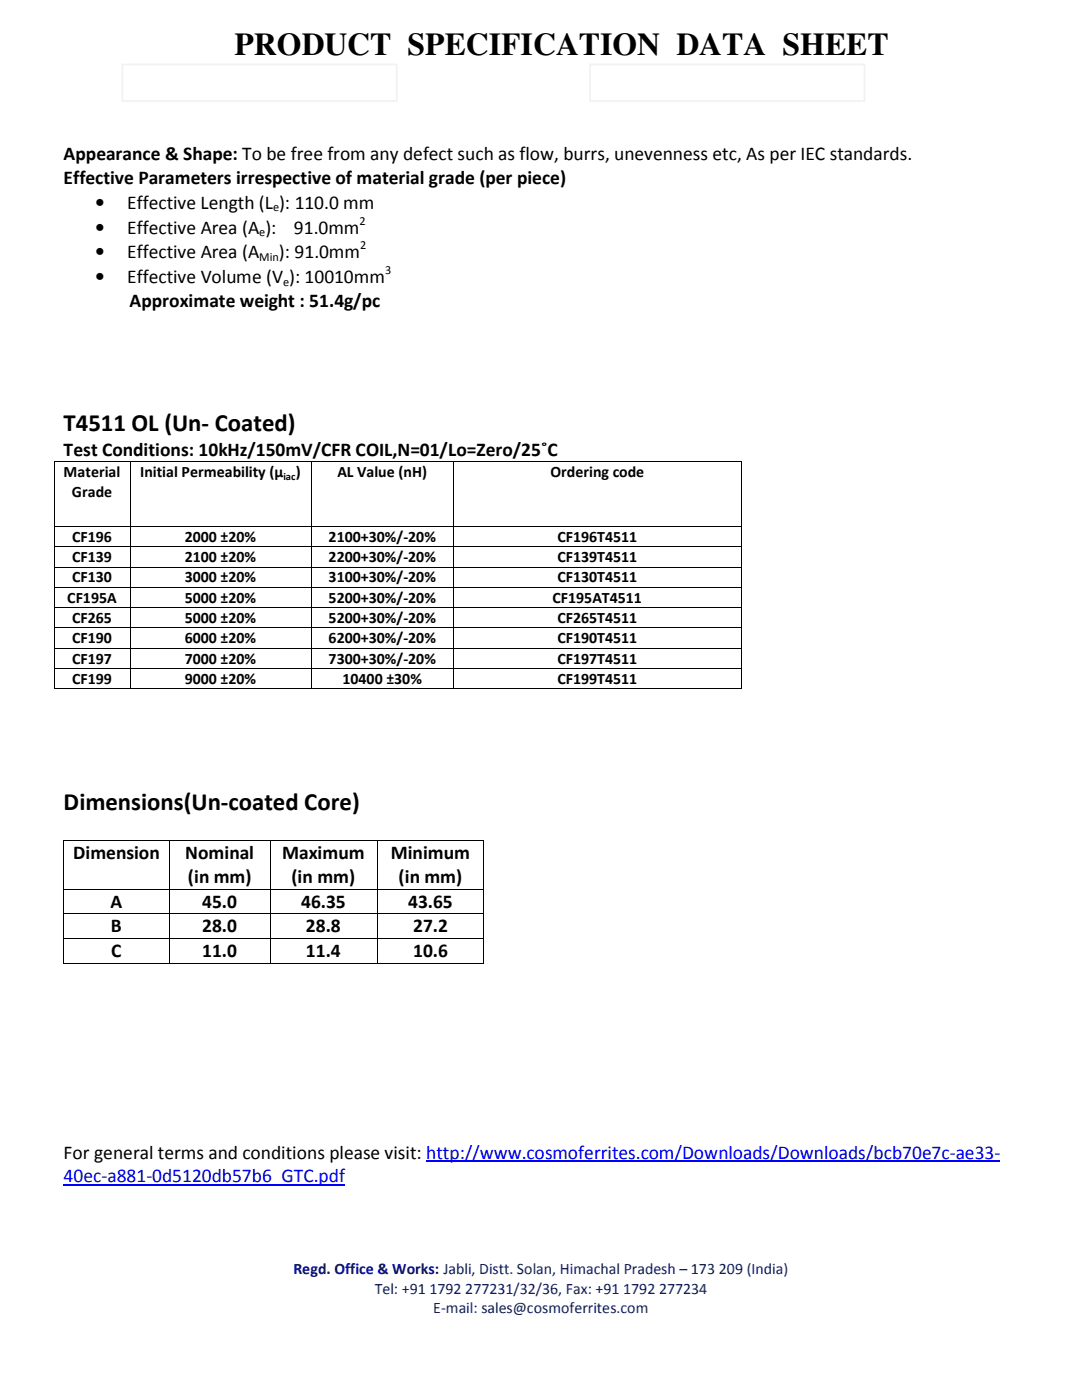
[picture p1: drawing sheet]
<svg xmlns="http://www.w3.org/2000/svg" width="216mm" height="279mm" viewBox="0 0 216 279" stroke-linecap="round" stroke-linejoin="round" font-family="sans-serif">
<defs><g id="words">
<text font-size="6.3" x="46.8" y="10.9">PRODUCT SPECIFICATION DATA SHEET</text>
<g font-size="5">
<text x="12.7" y="86">T4511 OL (Un- Coated)</text>
<text x="12.7" y="161.6">Dimensions(Un-coated Core)</text>
</g>
<g font-size="3.9">
<text x="12.7" y="32">Appearance &amp; Shape: To be free from any defect such as flow, burrs, unevenness etc, As per IEC standards.</text>
<text x="12.7" y="36.7">Effective Parameters irrespective of material grade (per piece)</text>
<text x="19" y="41.7">•</text>
<text x="25.4" y="41.7">Effective Length (L ): 110.0 mm</text>
<text x="19.1" y="46.6">•</text>
<text x="25.4" y="46.6">Effective Area (A ):</text>
<text x="58.6" y="46.6">91.0mm</text>
<text x="19" y="51.6">•</text>
<text x="25.4" y="51.6">Effective Area (A</text>
<text x="55.7" y="51.6">): 91.0mm</text>
<text x="19.1" y="56.5">•</text>
<text x="25.4" y="56.5">Effective Volume (V ): 10010mm</text>
<text x="25.9" y="61.2">Approximate weight : 51.4g/pc</text>
<text x="12.7" y="90.9">Test Conditions: 10kHz/150mV/CFR COIL,N=01/Lo=Zero/25˚C</text>
<text x="14.6" y="171.5">Dimension</text>
<text x="37" y="171.5">Nominal</text>
<text x="56.3" y="171.5">Maximum</text>
<text x="78" y="171.5">Minimum</text>
<text x="37.5" y="176.2">(in mm)</text>
<text x="58.2" y="176.2">(in mm)</text>
<text x="79.5" y="176.2">(in mm)</text>
<text x="22.1" y="181.1">A</text>
<text x="40.3" y="181.1">45.0</text>
<text x="60.1" y="181.1">46.35</text>
<text x="81.4" y="181.1">43.65</text>
<text x="22.1" y="186.1">B</text>
<text x="22.2" y="191">C</text>
<text x="40.3" y="186.1">28.0</text>
<text x="40.3" y="191">11.0</text>
<text x="61" y="186.1">28.8</text>
<text x="61" y="191">11.4</text>
<text x="82.4" y="186.1">27.2</text>
<text x="82.4" y="191">10.6</text>
<text x="12.7" y="231.2">For general terms and conditions please visit: http://www.cosmoferrites.com/Downloads/Downloads/bcb70e7c-ae33-</text>
</g>
<text font-size="3.9" fill="#00f" x="12.7" y="236">40ec-a881-0d5120db57b6_GTC.pdf</text>
<g font-size="3.2">
<text x="12.7" y="95.2">Material</text>
<text x="28" y="95.2">Initial Permeability (µ</text>
<text x="59" y="95.2">)</text>
<text x="67.3" y="95.2">AL Value (nH)</text>
<text x="109.8" y="95.2">Ordering code</text>
<text x="14.4" y="99.1">Grade</text>
<text x="14.4" y="108.1">CF196</text>
<text x="14.4" y="112.2">CF139</text>
<text x="36.9" y="108.1">2000 ±20%</text>
<text x="36.9" y="112.2">2100 ±20%</text>
<text x="65.6" y="108.1">2100+30%/-20%</text>
<text x="65.6" y="112.2">2200+30%/-20%</text>
<text x="111.2" y="108.1">CF196T4511</text>
<text x="111.2" y="112.2">CF139T4511</text>
<text x="14.4" y="116.2">CF130</text>
<text x="36.9" y="116.2">3000 ±20%</text>
<text x="65.6" y="116.2">3100+30%/-20%</text>
<text x="111.2" y="116.2">CF130T4511</text>
<text x="13.4" y="120.3">CF195A</text>
<text x="14.4" y="124.3">CF265</text>
<text x="36.9" y="124.3">5000 ±20%</text>
<text x="36.9" y="120.3">5000 ±20%</text>
<text x="65.6" y="124.3">5200+30%/-20%</text>
<text x="65.6" y="120.3">5200+30%/-20%</text>
<text x="110.2" y="120.3">CF195AT4511</text>
<text x="111.2" y="124.3">CF265T4511</text>
<text x="14.4" y="128.4">CF190</text>
<text x="36.9" y="128.4">6000 ±20%</text>
<text x="65.6" y="128.4">6200+30%/-20%</text>
<text x="111.2" y="128.4">CF190T4511</text>
<text x="14.4" y="132.5">CF197</text>
<text x="14.4" y="136.5">CF199</text>
<text x="36.9" y="132.5">7000 ±20%</text>
<text x="36.9" y="136.5">9000 ±20%</text>
<text x="65.6" y="132.5">7300+30%/-20%</text>
<text x="68.3" y="136.5">10400 ±30%</text>
<text x="111.2" y="136.5">CF199T4511</text>
<text x="111.2" y="132.5">CF197T4511</text>
</g>
<text font-size="3.2" fill="#000080" x="58.5" y="254.3">Regd. Office &amp; Works: Jabli, Distt. Solan, Himachal Pradesh – 173 209 (India)</text>
<g font-size="3.2" fill="#002060">
<text x="74.8" y="258.1">Tel: +91 1792 277231/32/36, Fax: +91 1792 277234</text>
<text x="86.4" y="262">E-mail: sales@cosmoferrites.com</text>
</g>
<g font-size="2.5">
<text x="51.7" y="47.2">e</text>
<text x="54.5" y="42.2">e</text>
<text x="71.8" y="44.8">2</text>
<text x="51.7" y="52.1">Min</text>
<text x="71.8" y="49.8">2</text>
<text x="56.5" y="57">e</text>
<text x="76.8" y="54.7">3</text>
</g>
<text font-size="2.1" x="56.6" y="95.8">iac</text>
</g></defs>
<g fill="#000">
<path d="M10.7 92h.2v.2h-.2zM25.9 92h.1v.2h-.1zM62 92h.2v.2h-.2zM90.4 92h.2v.2h-.2zM147.9 92h.1v.2h-.1zM10.7 104.9h.2v.2h-.2zM10.7 109h.2v.2h-.2zM10.7 113.1h.2v.1h-.2zM10.7 117.1h.2v.2h-.2zM25.9 104.9h.1v.2h-.1zM25.9 109h.1v.2h-.1zM25.9 113.1h.1v.1h-.1z"/>
<path d="M25.9 117.1h.1v.2h-.1zM62 104.9h.2v.2h-.2zM62 109h.2v.2h-.2zM62 113.1h.2v.1h-.2zM62 117.1h.2v.2h-.2zM90.4 104.9h.2v.2h-.2zM90.4 109h.2v.2h-.2zM90.4 113.1h.2v.1h-.2zM90.4 117.1h.2v.2h-.2zM147.9 104.9h.1v.2h-.1zM147.9 109h.1v.2h-.1zM147.9 113.1h.1v.1h-.1z"/>
<path d="M147.9 117.1h.1v.2h-.1zM10.7 121.2h.2v.1h-.2zM10.7 125.2h.2v.2h-.2zM10.7 129.3h.2v.2h-.2zM10.7 133.3h.2v.2h-.2zM10.7 137.4h.2v.1h-.2zM25.9 121.2h.1v.1h-.1zM25.9 125.2h.1v.2h-.1zM25.9 129.3h.1v.2h-.1zM25.9 133.3h.1v.2h-.1zM25.9 137.4h.1v.1h-.1zM62 121.2h.2v.1h-.2z"/>
<path d="M62 125.2h.2v.2h-.2zM62 129.3h.2v.2h-.2zM62 133.3h.2v.2h-.2zM62 137.4h.2v.1h-.2zM90.4 121.2h.2v.1h-.2zM90.4 125.2h.2v.2h-.2zM90.4 129.3h.2v.2h-.2zM90.4 133.3h.2v.2h-.2zM90.4 137.4h.2v.1h-.2zM147.9 121.2h.1v.1h-.1zM147.9 125.2h.1v.2h-.1zM147.9 129.3h.1v.2h-.1z"/>
<path d="M147.9 133.3h.1v.2h-.1zM147.9 137.4h.1v.1h-.1zM12.6 167.7h.2v.2h-.2zM12.6 177.3h.2v.2h-.2zM33.7 167.7h.2v.2h-.2zM33.7 177.3h.2v.2h-.2zM53.8 167.7h.2v.2h-.2zM53.8 177.3h.2v.2h-.2zM75.1 167.7h.2v.2h-.2zM75.1 177.3h.2v.2h-.2zM96.5 167.7h.1v.2h-.1zM96.5 177.3h.1v.2h-.1z"/>
<path d="M12.6 182.2h.2v.2h-.2zM12.6 187.2h.2v.1h-.2zM12.6 192.1h.2v.2h-.2zM33.7 182.2h.2v.2h-.2zM33.7 187.2h.2v.1h-.2zM33.7 192.1h.2v.2h-.2zM53.8 182.2h.2v.2h-.2zM53.8 187.2h.2v.1h-.2zM53.8 192.1h.2v.2h-.2zM75.1 182.2h.2v.2h-.2zM75.1 187.2h.2v.1h-.2zM75.1 192.1h.2v.2h-.2z"/>
<path d="M96.5 182.2h.1v.2h-.1zM96.5 187.2h.1v.1h-.1zM96.5 192.1h.1v.2h-.1z"/>
</g>
<g fill="none" stroke="#000" stroke-width=".2">
<path d="M10.8 92.2v12.7M10.9 92.1h15M26 92.2v12.7M26 92.1h36M62.1 92.2v12.7M62.2 92.1h28.2M90.5 92.2v12.7M90.6 92.1h57.3M148 92.2v12.7M10.8 105.1v3.9M10.8 109.2v3.9M10.8 113.2v3.9"/>
<path d="M10.8 117.3v3.9M10.9 105h15M10.9 109.1h15M10.9 113.2h15M10.9 117.2h15M26 105.1v3.9M26 109.2v3.9M26 113.2v3.9M26 117.3v3.9M26 105h36M26 109.1h36M26 113.2h36"/>
<path d="M26 117.2h36M62.1 105.1v3.9M62.1 109.2v3.9M62.1 113.2v3.9M62.1 117.3v3.9M62.2 105h28.2M62.2 109.1h28.2M62.2 113.2h28.2M62.2 117.2h28.2M90.5 105.1v3.9M90.5 109.2v3.9M90.5 113.2v3.9"/>
<path d="M90.5 117.3v3.9M90.6 105h57.3M90.6 109.1h57.3M90.6 113.2h57.3M90.6 117.2h57.3M148 105.1v3.9M148 109.2v3.9M148 113.2v3.9M148 117.3v3.9M10.8 121.3v3.9M10.8 125.4v3.9M10.8 129.5v3.8"/>
<path d="M10.8 133.5v3.9M10.9 121.2h15M10.9 125.3h15M10.9 129.4h15M10.9 133.4h15M10.9 137.5h15M26 121.3v3.9M26 125.4v3.9M26 129.5v3.8M26 133.5v3.9M26 121.2h36M26 125.3h36"/>
<path d="M26 129.4h36M26 133.4h36M26 137.5h36M62.1 121.3v3.9M62.1 125.4v3.9M62.1 129.5v3.8M62.1 133.5v3.9M62.2 121.2h28.2M62.2 125.3h28.2M62.2 129.4h28.2M62.2 133.4h28.2M62.2 137.5h28.2"/>
<path d="M90.5 121.3v3.9M90.5 125.4v3.9M90.5 129.5v3.8M90.5 133.5v3.9M90.6 121.2h57.3M90.6 125.3h57.3M90.6 129.4h57.3M90.6 133.4h57.3M90.6 137.5h57.3M148 121.3v3.9M148 125.4v3.9M148 129.5v3.8"/>
<path d="M148 133.5v3.9M12.7 167.9v9.4M12.7 177.5v4.7M12.8 167.8h20.9M12.8 177.4h20.9M33.8 167.9v9.4M33.8 177.5v4.7M33.9 167.8h19.9M33.9 177.4h19.9M53.9 167.9v9.4M53.9 177.5v4.7M54 167.8h21.1"/>
<path d="M54 177.4h21.1M75.2 167.9v9.4M75.2 177.5v4.7M75.3 167.8h21.2M75.3 177.4h21.2M96.6 167.9v9.4M96.6 177.5v4.7M12.7 182.4v4.8M12.7 187.3v4.8M12.8 182.3h20.9M12.8 187.2h20.9M12.8 192.2h20.9"/>
<path d="M33.8 182.4v4.8M33.8 187.3v4.8M33.9 182.3h19.9M33.9 187.2h19.9M33.9 192.2h19.9M53.9 182.4v4.8M53.9 187.3v4.8M54 182.3h21.1M54 187.2h21.1M54 192.2h21.1M75.2 182.4v4.8M75.2 187.3v4.8"/>
<path d="M75.3 182.3h21.2M75.3 187.2h21.2M75.3 192.2h21.2M96.6 182.4v4.8M96.6 187.3v4.8"/>
</g>
<path d="M12.7 236.5h56.1M85 231.8h114.6" fill="none" stroke="#00f" stroke-width=".25"/>
<path d="M24.4 12.9h54.8v7.3h-54.8zM117.7 12.9h54.8v7.3h-54.8z" fill="none" stroke="#f2f2f2" stroke-width=".35"/>
<use href="#words"/>
</svg>
